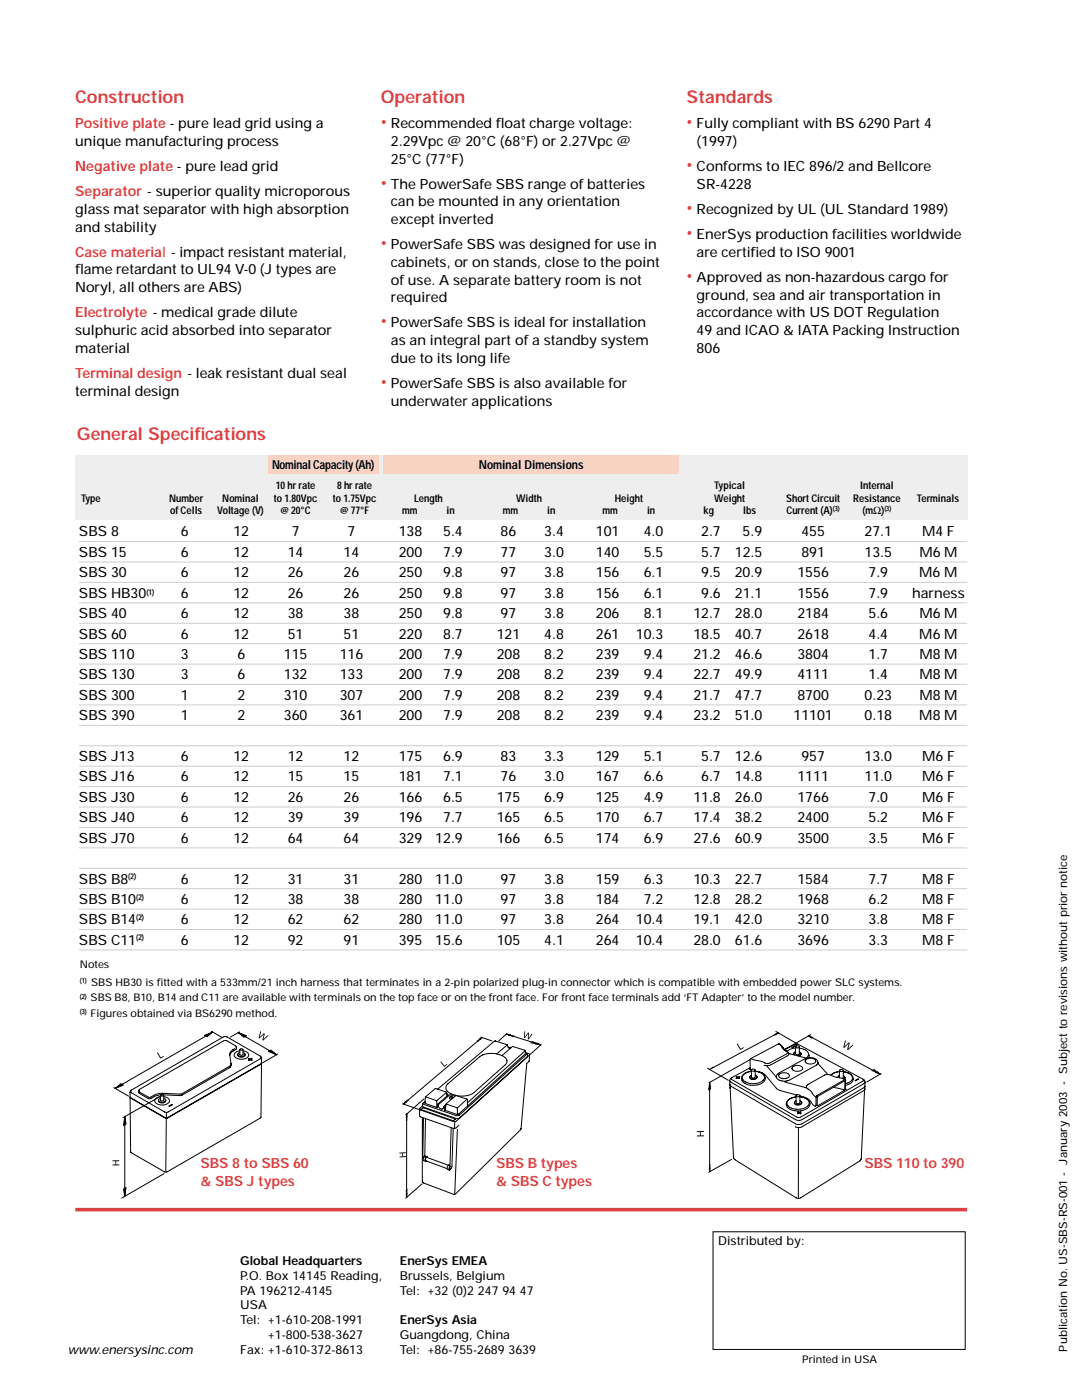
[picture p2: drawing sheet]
<svg xmlns="http://www.w3.org/2000/svg" width="216mm" height="279mm" viewBox="0 0 216 279" stroke-linecap="round" stroke-linejoin="round" font-family="sans-serif">
<defs><g id="words">
<g font-size="3.5" fill="#dd4144">
<text x="15" y="20.5">Construction</text>
<text x="76" y="20.5">Operation</text>
<text x="137" y="20.5">Standards</text>
<text x="76" y="25.6">•</text>
<text x="137" y="25.6">•</text>
<text x="137" y="34.1">•</text>
<text x="76" y="37.7">•</text>
<text x="137" y="42.7">•</text>
<text x="137" y="47.7">•</text>
<text x="76" y="49.7">•</text>
<text x="137" y="56.3">•</text>
<text x="76" y="65.4">•</text>
<text x="76" y="77.4">•</text>
<text x="15.4" y="87.7">General Specifcations</text>
<text x="38.8" y="87.7">i</text>
</g>
<g font-size="2.8">
<text x="15" y="29.1">unique manufacturing process</text>
<text x="78" y="25.6">Recommended foat charge voltage:</text>
<text x="78" y="29.1">2.29Vpc @ 20°C (68°F) or 2.27Vpc @</text>
<text x="99" y="25.6">l</text>
<text x="139" y="25.6">Fully compliant with BS 6290 Part 4</text>
<text x="139" y="29.1">(1997)</text>
<text x="78" y="32.6">25°C (77°F)</text>
<text x="139" y="34.1">Conforms to IEC 896/2 and Bellcore</text>
<text x="78" y="37.7">The PowerSafe SBS range of batteries</text>
<text x="78" y="41.2">can be mounted in any orientation</text>
<text x="139" y="37.7">SR-4228</text>
<text x="15" y="42.7">glass mat separator with high absorption</text>
<text x="15" y="46.2">and stability</text>
<text x="78" y="44.7">except inverted</text>
<text x="139" y="42.7">Recognized by UL (UL Standard 1989)</text>
<text x="139" y="47.7">EnerSys production facilities worldwide</text>
<text x="78" y="49.7">PowerSafe SBS was designed for use in</text>
<text x="78" y="53.3">cabinets, or on stands, close to the point</text>
<text x="139" y="51.2">are certifed to ISO 9001</text>
<text x="149.8" y="51.2">i</text>
<text x="15" y="54.8">fame retardant to UL94 V-0 (J types are</text>
<text x="15" y="54.8">l</text>
<text x="15" y="58.3">Noryl, all others are ABS)</text>
<text x="78" y="56.8">of use. A separate battery room is not</text>
<text x="139" y="56.3">Approved as non-hazardous cargo for</text>
<text x="139" y="59.8">ground, sea and air transportation in</text>
<text x="78" y="60.3">required</text>
<text x="78" y="65.4">PowerSafe SBS is ideal for installation</text>
<text x="139" y="63.3">accordance with US DOT Regulation</text>
<text x="15" y="66.9">sulphuric acid absorbed into separator</text>
<text x="15" y="70.4">material</text>
<text x="78" y="68.9">as an integral part of a standby system</text>
<text x="139" y="66.9">49 and ICAO &amp; IATA Packing Instruction</text>
<text x="139" y="70.4">806</text>
<text x="78" y="72.4">due to its long life</text>
<text x="78" y="77.4">PowerSafe SBS is also available for</text>
<text x="15" y="78.9">terminal design</text>
<text x="78" y="81">underwater applications</text>
<text x="15.8" y="107.1">SBS 8</text>
<text x="36.1" y="107.1">6</text>
<text x="46.6" y="107.1">12</text>
<text x="58.2" y="107.1">7</text>
<text x="69.4" y="107.1">7</text>
<text x="79.6" y="107.1">138</text>
<text x="88.4" y="107.1">5.4</text>
<text x="99.9" y="107.1">86</text>
<text x="108.6" y="107.1">3.4</text>
<text x="118.9" y="107.1">101</text>
<text x="128.5" y="107.1">4.0</text>
<text x="139.9" y="107.1">2.7</text>
<text x="148.2" y="107.1">5.9</text>
<text x="159.9" y="107.1">455</text>
<text x="172.5" y="107.1">27.1</text>
<text x="184" y="107.1">M4 F</text>
<text x="15.8" y="111.1">SBS 15</text>
<text x="36.1" y="111.1">6</text>
<text x="46.6" y="111.1">12</text>
<text x="57.4" y="111.1">14</text>
<text x="68.6" y="111.1">14</text>
<text x="79.6" y="111.1">200</text>
<text x="88.4" y="111.1">7.9</text>
<text x="99.9" y="111.1">77</text>
<text x="108.6" y="111.1">3.0</text>
<text x="118.9" y="111.1">140</text>
<text x="128.5" y="111.1">5.5</text>
<text x="139.9" y="111.1">5.7</text>
<text x="146.6" y="111.1">12.5</text>
<text x="159.9" y="111.1">891</text>
<text x="172.5" y="111.1">13.5</text>
<text x="183.4" y="111.1">M6 M</text>
<text x="15.8" y="115.2">SBS 30</text>
<text x="15.8" y="119.3">SBS HB30</text>
<text x="36.1" y="115.2">6</text>
<text x="36.1" y="119.3">6</text>
<text x="46.6" y="115.2">12</text>
<text x="46.6" y="119.3">12</text>
<text x="57.4" y="115.2">26</text>
<text x="57.4" y="119.3">26</text>
<text x="68.6" y="115.2">26</text>
<text x="68.6" y="119.3">26</text>
<text x="79.6" y="115.2">250</text>
<text x="79.6" y="119.3">250</text>
<text x="88.4" y="115.2">9.8</text>
<text x="88.4" y="119.3">9.8</text>
<text x="99.9" y="115.2">97</text>
<text x="99.9" y="119.3">97</text>
<text x="108.6" y="115.2">3.8</text>
<text x="108.6" y="119.3">3.8</text>
<text x="118.9" y="115.2">156</text>
<text x="118.9" y="119.3">156</text>
<text x="128.5" y="115.2">6.1</text>
<text x="128.5" y="119.3">6.1</text>
<text x="139.9" y="115.2">9.5</text>
<text x="139.9" y="119.3">9.6</text>
<text x="146.6" y="115.2">20.9</text>
<text x="146.6" y="119.3">21.1</text>
<text x="159.1" y="115.2">1556</text>
<text x="159.1" y="119.3">1556</text>
<text x="173.3" y="115.2">7.9</text>
<text x="173.3" y="119.3">7.9</text>
<text x="182" y="119.3">harness</text>
<text x="183.4" y="115.2">M6 M</text>
<text x="15.8" y="123.4">SBS 40</text>
<text x="36.1" y="123.4">6</text>
<text x="46.6" y="123.4">12</text>
<text x="57.4" y="123.4">38</text>
<text x="68.6" y="123.4">38</text>
<text x="79.6" y="123.4">250</text>
<text x="88.4" y="123.4">9.8</text>
<text x="99.9" y="123.4">97</text>
<text x="108.6" y="123.4">3.8</text>
<text x="118.9" y="123.4">206</text>
<text x="128.5" y="123.4">8.1</text>
<text x="138.3" y="123.4">12.7</text>
<text x="146.6" y="123.4">28.0</text>
<text x="159.1" y="123.4">2184</text>
<text x="173.3" y="123.4">5.6</text>
<text x="183.4" y="123.4">M6 M</text>
<text x="15.8" y="127.4">SBS 60</text>
<text x="15.8" y="131.5">SBS 110</text>
<text x="36.1" y="131.5">3</text>
<text x="36.1" y="127.4">6</text>
<text x="46.6" y="127.4">12</text>
<text x="47.4" y="131.5">6</text>
<text x="56.6" y="131.5">115</text>
<text x="57.4" y="127.4">51</text>
<text x="67.8" y="131.5">116</text>
<text x="68.6" y="127.4">51</text>
<text x="79.6" y="127.4">220</text>
<text x="79.6" y="131.5">200</text>
<text x="88.4" y="127.4">8.7</text>
<text x="88.4" y="131.5">7.9</text>
<text x="99.1" y="127.4">121</text>
<text x="99.1" y="131.5">208</text>
<text x="108.6" y="127.4">4.8</text>
<text x="108.6" y="131.5">8.2</text>
<text x="118.9" y="127.4">261</text>
<text x="118.9" y="131.5">239</text>
<text x="126.9" y="127.4">10.3</text>
<text x="128.5" y="131.5">9.4</text>
<text x="138.3" y="127.4">18.5</text>
<text x="138.3" y="131.5">21.2</text>
<text x="146.6" y="127.4">40.7</text>
<text x="146.6" y="131.5">46.6</text>
<text x="159.1" y="127.4">2618</text>
<text x="159.1" y="131.5">3804</text>
<text x="173.3" y="127.4">4.4</text>
<text x="173.3" y="131.5">1.7</text>
<text x="183.4" y="127.4">M6 M</text>
<text x="183.4" y="131.5">M8 M</text>
<text x="15.8" y="135.6">SBS 130</text>
<text x="36.1" y="135.6">3</text>
<text x="47.4" y="135.6">6</text>
<text x="56.6" y="135.6">132</text>
<text x="67.8" y="135.6">133</text>
<text x="79.6" y="135.6">200</text>
<text x="88.4" y="135.6">7.9</text>
<text x="99.1" y="135.6">208</text>
<text x="108.6" y="135.6">8.2</text>
<text x="118.9" y="135.6">239</text>
<text x="128.5" y="135.6">9.4</text>
<text x="138.3" y="135.6">22.7</text>
<text x="146.6" y="135.6">49.9</text>
<text x="159.1" y="135.6">4111</text>
<text x="173.3" y="135.6">1.4</text>
<text x="183.4" y="135.6">M8 M</text>
<text x="15.8" y="139.7">SBS 300</text>
<text x="15.8" y="143.7">SBS 390</text>
<text x="36.1" y="139.7">1</text>
<text x="36.1" y="143.7">1</text>
<text x="47.4" y="139.7">2</text>
<text x="47.4" y="143.7">2</text>
<text x="56.6" y="139.7">310</text>
<text x="56.6" y="143.7">360</text>
<text x="67.8" y="139.7">307</text>
<text x="67.8" y="143.7">361</text>
<text x="79.6" y="139.7">200</text>
<text x="79.6" y="143.7">200</text>
<text x="88.4" y="139.7">7.9</text>
<text x="88.4" y="143.7">7.9</text>
<text x="99.1" y="139.7">208</text>
<text x="99.1" y="143.7">208</text>
<text x="108.6" y="139.7">8.2</text>
<text x="108.6" y="143.7">8.2</text>
<text x="118.9" y="139.7">239</text>
<text x="118.9" y="143.7">239</text>
<text x="128.5" y="139.7">9.4</text>
<text x="128.5" y="143.7">9.4</text>
<text x="138.3" y="139.7">21.7</text>
<text x="138.3" y="143.7">23.2</text>
<text x="146.6" y="139.7">47.7</text>
<text x="146.6" y="143.7">51.0</text>
<text x="158.3" y="143.7">11101</text>
<text x="159.1" y="139.7">8700</text>
<text x="172.5" y="143.7">0.18</text>
<text x="172.5" y="139.7">0.23</text>
<text x="183.4" y="143.7">M8 M</text>
<text x="183.4" y="139.7">M8 M</text>
<text x="15.8" y="151.9">SBS J13</text>
<text x="15.8" y="156">SBS J16</text>
<text x="36.1" y="151.9">6</text>
<text x="36.1" y="156">6</text>
<text x="46.6" y="151.9">12</text>
<text x="46.6" y="156">12</text>
<text x="57.4" y="151.9">12</text>
<text x="57.4" y="156">15</text>
<text x="68.6" y="151.9">12</text>
<text x="68.6" y="156">15</text>
<text x="79.6" y="151.9">175</text>
<text x="79.6" y="156">181</text>
<text x="88.4" y="151.9">6.9</text>
<text x="88.4" y="156">7.1</text>
<text x="99.9" y="151.9">83</text>
<text x="99.9" y="156">76</text>
<text x="108.6" y="151.9">3.3</text>
<text x="108.6" y="156">3.0</text>
<text x="118.9" y="151.9">129</text>
<text x="118.9" y="156">167</text>
<text x="128.5" y="151.9">5.1</text>
<text x="128.5" y="156">6.6</text>
<text x="139.9" y="151.9">5.7</text>
<text x="139.9" y="156">6.7</text>
<text x="146.6" y="151.9">12.6</text>
<text x="146.6" y="156">14.8</text>
<text x="159.1" y="156">1111</text>
<text x="159.9" y="151.9">957</text>
<text x="172.5" y="151.9">13.0</text>
<text x="172.5" y="156">11.0</text>
<text x="184" y="151.9">M6 F</text>
<text x="184" y="156">M6 F</text>
<text x="15.8" y="160">SBS J30</text>
<text x="36.1" y="160">6</text>
<text x="46.6" y="160">12</text>
<text x="57.4" y="160">26</text>
<text x="68.6" y="160">26</text>
<text x="79.6" y="160">166</text>
<text x="88.4" y="160">6.5</text>
<text x="99.1" y="160">175</text>
<text x="108.6" y="160">6.9</text>
<text x="118.9" y="160">125</text>
<text x="128.5" y="160">4.9</text>
<text x="138.3" y="160">11.8</text>
<text x="146.6" y="160">26.0</text>
<text x="159.1" y="160">1766</text>
<text x="173.3" y="160">7.0</text>
<text x="184" y="160">M6 F</text>
<text x="15.8" y="164.1">SBS J40</text>
<text x="36.1" y="164.1">6</text>
<text x="46.6" y="164.1">12</text>
<text x="57.4" y="164.1">39</text>
<text x="68.6" y="164.1">39</text>
<text x="79.6" y="164.1">196</text>
<text x="88.4" y="164.1">7.7</text>
<text x="99.1" y="164.1">165</text>
<text x="108.6" y="164.1">6.5</text>
<text x="118.9" y="164.1">170</text>
<text x="128.5" y="164.1">6.7</text>
<text x="138.3" y="164.1">17.4</text>
<text x="146.6" y="164.1">38.2</text>
<text x="159.1" y="164.1">2400</text>
<text x="173.3" y="164.1">5.2</text>
<text x="184" y="164.1">M6 F</text>
<text x="15.8" y="168.2">SBS J70</text>
<text x="36.1" y="168.2">6</text>
<text x="46.6" y="168.2">12</text>
<text x="57.4" y="168.2">64</text>
<text x="68.6" y="168.2">64</text>
<text x="79.6" y="168.2">329</text>
<text x="86.9" y="168.2">12.9</text>
<text x="99.1" y="168.2">166</text>
<text x="108.6" y="168.2">6.5</text>
<text x="118.9" y="168.2">174</text>
<text x="128.5" y="168.2">6.9</text>
<text x="138.3" y="168.2">27.6</text>
<text x="146.6" y="168.2">60.9</text>
<text x="159.1" y="168.2">3500</text>
<text x="173.3" y="168.2">3.5</text>
<text x="184" y="168.2">M6 F</text>
<text x="15.8" y="176.3">SBS B8</text>
<text x="36.1" y="176.3">6</text>
<text x="46.6" y="176.3">12</text>
<text x="57.4" y="176.3">31</text>
<text x="68.6" y="176.3">31</text>
<text x="79.6" y="176.3">280</text>
<text x="86.9" y="176.3">11.0</text>
<text x="99.9" y="176.3">97</text>
<text x="108.6" y="176.3">3.8</text>
<text x="118.9" y="176.3">159</text>
<text x="128.5" y="176.3">6.3</text>
<text x="138.3" y="176.3">10.3</text>
<text x="146.6" y="176.3">22.7</text>
<text x="159.1" y="176.3">1584</text>
<text x="173.3" y="176.3">7.7</text>
<text x="184" y="176.3">M8 F</text>
<text x="15.8" y="180.4">SBS B10</text>
<text x="15.8" y="184.5">SBS B14</text>
<text x="36.1" y="180.4">6</text>
<text x="36.1" y="184.5">6</text>
<text x="46.6" y="180.4">12</text>
<text x="46.6" y="184.5">12</text>
<text x="57.4" y="180.4">38</text>
<text x="57.4" y="184.5">62</text>
<text x="68.6" y="180.4">38</text>
<text x="68.6" y="184.5">62</text>
<text x="79.6" y="180.4">280</text>
<text x="79.6" y="184.5">280</text>
<text x="86.9" y="180.4">11.0</text>
<text x="86.9" y="184.5">11.0</text>
<text x="99.9" y="180.4">97</text>
<text x="99.9" y="184.5">97</text>
<text x="108.6" y="180.4">3.8</text>
<text x="108.6" y="184.5">3.8</text>
<text x="118.9" y="180.4">184</text>
<text x="118.9" y="184.5">264</text>
<text x="126.9" y="184.5">10.4</text>
<text x="128.5" y="180.4">7.2</text>
<text x="138.3" y="184.5">19.1</text>
<text x="138.3" y="180.4">12.8</text>
<text x="146.6" y="184.5">42.0</text>
<text x="146.6" y="180.4">28.2</text>
<text x="159.1" y="184.5">3210</text>
<text x="159.1" y="180.4">1968</text>
<text x="173.3" y="184.5">3.8</text>
<text x="173.3" y="180.4">6.2</text>
<text x="184" y="184.5">M8 F</text>
<text x="184" y="180.4">M8 F</text>
<text x="15.8" y="188.6">SBS C11</text>
<text x="36.1" y="188.6">6</text>
<text x="46.6" y="188.6">12</text>
<text x="57.4" y="188.6">92</text>
<text x="68.6" y="188.6">91</text>
<text x="79.6" y="188.6">395</text>
<text x="86.9" y="188.6">15.6</text>
<text x="99.1" y="188.6">105</text>
<text x="108.6" y="188.6">4.1</text>
<text x="118.9" y="188.6">264</text>
<text x="126.9" y="188.6">10.4</text>
<text x="138.3" y="188.6">28.0</text>
<text x="146.6" y="188.6">61.6</text>
<text x="159.1" y="188.6">3696</text>
<text x="173.3" y="188.6">3.3</text>
<text x="184" y="188.6">M8 F</text>
</g>
<g font-size="2.8" fill="#dd4144">
<text x="15" y="25.6">Positive plate - pure lead grid using a</text>
<text x="15" y="34.1">Negative plate - pure lead grid</text>
<text x="15" y="39.2">Separator - superior quality microporous</text>
<text x="15" y="51.2">Case material - impact resistant material,</text>
<text x="15" y="63.3">Electrolyte - medical grade dilute</text>
<text x="15" y="75.4">Terminal design - leak resistant dual seal</text>
<text x="40" y="233.1">SBS 8 to SBS 60</text>
<text x="99" y="233.1">SBS B types</text>
<text x="172.5" y="233.1">SBS 110 to 390</text>
<text x="40" y="236.6">&amp; SBS J types</text>
<text x="99" y="236.6">&amp; SBS C types</text>
</g>
<g font-size="2.5">
<text x="54.3" y="93.6">Nominal Capacity (Ah)</text>
<text x="95.5" y="93.6">Nominal Dimensions</text>
<text x="143.3" y="248.5">Distributed by:</text>
<text x="47.9" y="252.4">Global Headquarters</text>
<text x="47.9" y="255.4">P.O. Box 14145 Reading,</text>
<text x="79.8" y="252.4">EnerSys EMEA</text>
<text x="79.8" y="255.4">Brussels, Belgium</text>
<text x="47.9" y="258.4">PA 196212-4145</text>
<text x="47.9" y="261.3">USA</text>
<text x="79.8" y="258.4">Tel: +32 (0)2 247 94 47</text>
<text x="47.9" y="264.3">Tel: +1-610-208-1991</text>
<text x="53.4" y="267.2">+1-800-538-3627</text>
<text x="79.8" y="264.3">EnerSys Asia</text>
<text x="79.8" y="267.2">Guangdong, China</text>
<text x="13.5" y="270.2">www.enersysinc.com</text>
<text x="47.9" y="270.2">Fax: +1-610-372-8613</text>
<text x="79.8" y="270.2">Tel: +86-755-2689 3639</text>
</g>
<text font-size="2.3" x="212.9" y="269.7" transform="rotate(-90 212.9 269.7)">Publication No. US-SBS-RS-001 - January 2003 - Subject to revisions without prior notice</text>
<g font-size="2.1">
<text x="16.2" y="100.1">Type</text>
<text x="33.7" y="100.1">Number</text>
<text x="44.4" y="100.1">Nominal</text>
<text x="54.7" y="100.1">to 1.80Vpc</text>
<text x="55" y="97.6">10 hr rate</text>
<text x="66.4" y="100.1">to 1.75Vpc</text>
<text x="67.3" y="97.6">8 hr rate</text>
<text x="82.6" y="100.1">Length</text>
<text x="103" y="100.1">Width</text>
<text x="122.7" y="100.1">Height</text>
<text x="142.5" y="100.1">Weight</text>
<text x="142.5" y="97.6">Typical</text>
<text x="156.9" y="100.1">Short Circuit</text>
<text x="170.2" y="100.1">Resistance</text>
<text x="171.6" y="97.6">Internal</text>
<text x="182.9" y="100.1">Terminals</text>
<text x="33.9" y="102.6">of Cells</text>
<text x="43.3" y="102.6">Voltage (V)</text>
<text x="56" y="102.6">@ 20°C</text>
<text x="67.9" y="102.6">@ 77°F</text>
<text x="80.2" y="102.6">mm</text>
<text x="89.1" y="102.6">in</text>
<text x="100.3" y="102.6">mm</text>
<text x="109.2" y="102.6">in</text>
<text x="120.2" y="102.6">mm</text>
<text x="129.1" y="102.6">in</text>
<text x="140.4" y="102.6">kg</text>
<text x="148.3" y="102.6">lbs</text>
<text x="156.9" y="102.6">Current (A)</text>
<text x="172.1" y="102.6">(mΩ)</text>
<text x="15.9" y="193.2">Notes</text>
<text x="18.2" y="196.8">SBS HB30 is ftted with a 533mm/21 inch harness that terminates in a 2-pin polarized plug-in connector which is compatible with embedded power SLC systems.</text>
<text x="31.3" y="196.8">i</text>
<text x="18.1" y="199.8">SBS B8, B10, B14 and C11 are available with terminals on the top face or on the front face. For front face terminals add ‘FT Adapter’ to the model number.</text>
<text x="18.1" y="202.9">Figures obtained via BS6290 method.</text>
<text x="160.1" y="272">Printed in USA</text>
</g>
<g font-size="1.6">
<text x="29.2" y="118.7">(1)</text>
<text x="25.6" y="175.5">(2)</text>
<text x="27.2" y="179.5">(2)</text>
<text x="27.2" y="183.6">(2)</text>
<text x="27.2" y="187.7">(2)</text>
</g>
<g font-size="1.4">
<text x="166.2" y="102">(3)</text>
<text x="176.5" y="102">(3)</text>
<text x="15.9" y="196.2">(1)</text>
<text x="15.9" y="199.3">(2)</text>
<text x="15.9" y="202.4">(3)</text>
</g>
</g></defs>
<path d="M15 241.4h178" fill="none" stroke="#dd4144" stroke-width=".71" stroke-linecap="butt"/>
<path d="M142.3 245.8h50.3v23.5h-50.3z" fill="none" stroke="#000" stroke-width=".2"/>
<path d="M15 90.9h178v12.8h-178z" fill-rule="evenodd" fill="#eee"/>
<g fill="none" stroke="#cdcdcd" stroke-width=".2">
<path d="M15.8 108.1h177.2M15.8 112.2h177.2M15.8 116.2h177.2M15.8 120.3h177.2M15.8 124.4h177.2M15.8 128.5h177.2M15.8 132.5h177.2M15.8 136.6h177.2M15.8 140.7h177.2M15.8 144.8h177.2M15.8 148.8h177.2M15.8 152.9h177.2"/>
<path d="M15.8 157h177.2M15.8 161.1h177.2M15.8 165.1h177.2M15.8 169.2h177.2M15.8 173.3h177.2M15.8 177.4h177.2M15.8 181.4h177.2M15.8 185.5h177.2M15.8 189.6h177.2"/>
</g>
<g fill="#f8d2c2">
<path d="M53.5 90.9h22v3.7h-22z" fill-rule="evenodd"/>
<path d="M76.5 90.9h59v3.7h-59z" fill-rule="evenodd"/>
</g>
<path d="M16.2 205.8h45.5v33.3h-45.5z" fill-rule="evenodd" fill="#fff"/>
<g fill="none" stroke="#000" stroke-width=".2">
<path d="M22.7 217.1l3 1.7M23 217.2l1.1-.9 .5 .3zM24.5 216.3l-1.5 .9M25.9 218l.2 12M27.8 217.4l-.1 .4 .1 .4 1.8 1 .3 .1a4.2 4.2 0 0 1 2.3-.8l-.2 .1v.9a.38 .38 0 0 0 .7 0v-.9l-.2-.1M27.8 217.4v.2l.1 .4 1.7 1M29.6 219h.5M31.6 219.5a.8 .8 0 0 0 .7 .7 .8 .8 0 0 0 .8-.4v-.3M32 219.2a.4 .4 0 0 0-.3 .5 .4 .4 0 0 0 .5 .2l.2 .1a.45 .45 0 0 0 .5-.1 .45 .45 0 0 0 0-.6l-.2-.1M32 218.9h-.2a.78 .78 0 0 0-.9 .8 .78 .78 0 0 0 .9 .8h.9a.81 .81 0 0 0 .9-.4 .81 .81 0 0 0-.1-.9l-.8-.3M32.1 218.5a.21 .21 0 0 1 .4-.1 .21 .21 0 0 1 0 .3h-.3zM32.2 218.7l-7.7 4.4"/>
<path d="M32.6 218.5l3.3 .1M36.2 218.4v.2M36.4 218.5l-.5 .1M40.8 206.6l1.6-.6-1.1 .9zM40.9 206.9l1.5-.9-19 11M42.2 205.8l2.1 1.2M45.9 213l-9.5 5.5M46.1 212.5l-.3 .6M46.1 212.3v.3M46.9 209.3a1.31 1.31 0 0 0-1.1 1.2l.3 1.7-.3 .6-9.4 5.4-.5 .2-3.5-.2a3.7 3.7 0 0 0-2.4 .8M47.2 209l-.1 .1M47.2 209.1l-.2-.4-1.7-1h-.6l-16.9 9.7"/>
<path d="M47.2 209.1l-.1 .3-1 .7-.3 .5M47.5 206.1l1.7 .6-.5 .3zM47.5 206.1l7.7 4.4M47.8 205.9l-1.8 1.1M47.8 209.7l-.2 .1a.78 .78 0 0 0-.9 .7 .78 .78 0 0 0 .9 .8l1 .1a.81 .81 0 0 0 .8-.4 .81 .81 0 0 0-.1-1l-.8-.3M47.8 210.1a.4 .4 0 0 0-.3 .4 .4 .4 0 0 0 .5 .3h.2a.45 .45 0 0 0 .5-.1 .45 .45 0 0 0 .1-.5l-.3-.1M48 209.4a.21 .21 0 0 1 .3-.1 .21 .21 0 0 1 0 .3h-.3zM48 209.4l-.2 .1v.9a.38 .38 0 0 0 .7 0v-.9l-.2-.1M48.9 210.3a.57 .57 0 0 1-.2 .6 .57 .57 0 0 1-.7 .1 .46 .46 0 0 1-.5-.2 .46 .46 0 0 1 0-.5M49.6 211.3l.3 .1 .3-.2 .1 .1-.3 .1 .3 .2-.4-.1-.2 .1h-.1l.2-.2zM52 210.8l.2 .3-.2 12-18.8 10.8h-.4l-6.7-4M52 210.8l.1 .2-.2 .3-18.5 10.7-.5-.1-6.7-3.8-.1-.2 .1-.3"/>
<path d="M52 210.8l-6.7-3.9h-.6l-18.6 10.7-.2 .5M52.2 212.2l-19 11-7.2-4.2M52.2 212.2l-19 10.9-7.2-4.2M53.6 209.8l.5-.2 1.1 .9zM55.4 210.4l-3.1 1.7M24.6 237.3l.5-.3-.2 1.7zM24.9 222.9l.2 1.4-.5 .3zM24.9 222.9v15.8M32.7 234.2l-8.4 4.9M33.2 223.4l-.1 10.4M33.2 222.2v.8M33.7 220.8l.6-.4 .1 .1-.6 .3z"/>
</g>
<path d="M23 217.2l1.1-.9 .5 .3zM31.3 210.1l.2-.1 .6 1 .5-.3 .1 .2-.7 .4zM40.8 206.6l1.6-.6-1.1 .9zM47.5 206.1l1.7 .6-.5 .3zM51.9 205.8l.2 .1-.3 1.1 .8-.8 .2 .1-.2 1.1 .8-.8 .1 .1-1 1-.2-.1 .3-1.2-.8 .9-.2-.1zM53.6 209.8l.5-.2 1.1 .9zM22.5 231.6h1.3v.1l-.6 .1v.6h.6v.2h-1.3v-.2h.5v-.6h-.5zM24.9 222.9l.2 1.4-.5 .3zM24.6 237.3l.5-.3-.2 1.7z" fill="#000"/>
<path d="M134.7 205.8h45.5v33.3h-45.5z" fill-rule="evenodd" fill="#fff"/>
<g fill="none" stroke="#000" stroke-width=".2">
<path d="M141.2 213.2l4.1 2.4M141.6 216l.2 1.3-.4 .2zM141.6 216v17.8M145.6 215.7v.8M145.6 215.7l.2 .3 12.9 7.5 .6 .1 .7-.1 12.4-7.2 .2-.3M145.6 216.5l.1 .6M145.6 216.5h.1M145.7 217.1h.1M145.7 217.1v.1M145.7 217.2l.7 13.8 .1 .3 12.4 7.7 .4 .2 .5-.2 11.9-7.5 .1-.3 .8-13.8M146 215.1l-.1 .2 .1 .1 13.3 7.6h.4l12.5-7.3 .1-.2-.1-.1M146.9 214.9l.3 .1 .3-.1h.1l-.3 .2 .3 .1-.4-.1-.2 .2-.1-.1 .2-.1z"/>
<path d="M148.2 214.5l.6-.4 1.1-.3a1.54 1.54 0 0 0-1.8 1.5 3 3 0 0 0 4 .4 .95 .95 0 0 0 .4-1 .95 .95 0 0 0-.9-.7l-.9-.2a1.75 1.75 0 0 1 2 1.4 2.31 2.31 0 0 1-2.8 1.4 1.73 1.73 0 0 1-1.9-1.4zM149.7 213.1l-3.7 2-.4 .6M149.7 213.1l-.2 .3 .4 .1M149.7 211.5l-8.2 4.6M149.8 211.3l-.1 .2v1.6M149.9 213.5h.1M150.7 213.5l-.4-.1-.4 .2M150.7 213.5v.1M150.7 213.6v1.4l-.3 .2-.5-.2v-1.4M150.7 213.6l-.4 .2-.4-.2M151.1 214.9l-.4-.3a.38 .38 0 0 1 .3 .5 .38 .38 0 0 1-.5 .2h-.5a.34 .34 0 0 1-.4-.3 .34 .34 0 0 1 .3-.4l-.3 .4M151.1 214.9v.2"/>
<path d="M151.1 215a.81 .81 0 0 1-.8 .4 .81 .81 0 0 1-.7-.4v.1M151.3 213.9l1.3 .5 2.7 3.1 3.7 1M152.9 212.6h-.5M152.9 212.6l2 2.4M154.8 206.3l.5-.2-.3 .3zM154.8 205.8l4.1 2.4M154.9 214.9v.2M155.3 206.1l-13.7 7.3M155.3 208.3l.5 .3 .7 .9a.64 .64 0 0 1 .6 .7l-3.8 2-3.5-.9M155.3 208.3h.1a1.89 1.89 0 0 1 1.1 1.2l.5 .3M155.3 208.3l-5.5 3M155.5 214.4a1.34 1.34 0 0 1 2 .3 1.25 1.25 0 0 1-2.1 0z"/>
<path d="M156.6 215.9l4.4 1.2M157 209.8h.1M157 209.8l.4 .4M157.4 210.2l3.5 1M157.4 210.2v.1M157.4 210.3l-.2 .4-3.4 1.8-.9 .1M158 209l.7-.2zM158.1 213l.4-.3a1.09 1.09 0 0 1 1.7 .6 1.29 1.29 0 0 1-2.2-.1zM158.3 208.5l.5-.2 .5 .2M158.3 208.5l-1.8 .9M158.4 208.4l-.1 .1M158.4 210.3v.2"/>
<path d="M158.4 210.3l.1 .2M158.6 210l-.2 .3M158.7 210h-.1M158.7 209.2l-.9 .2-.7 .4M158.7 219.8l-.2 .3M158.7 208.9v1.4l.3 .2 .4-.1M158.7 208.9l.4 .2 .4-.2M158.7 208.9l.4-.2 .4 .2v1.4l-.3 .2M158.7 208.9h.1M158.8 219.8a.36 .36 0 0 0-.2 .4 .36 .36 0 0 0 .4 .2h.6a.33 .33 0 0 0 .4-.4 .33 .33 0 0 0-.4-.3l.3 .2 .1 .3M158.8 218.7l.4 .2 .4-.2M158.8 218.9a1.72 1.72 0 0 0-1.9 1.6 2.44 2.44 0 0 0 3 1.2 1.6 1.6 0 0 0 1.7-1.6 1.84 1.84 0 0 0-2-1.2 1.57 1.57 0 0 1 1.8 1.4 2.9 2.9 0 0 1-3.6 .8 .97 .97 0 0 1-.8-1 .97 .97 0 0 1 .9-.9l.9-.3"/>
<path d="M158.9 219.7l-.1 .1M159 218.5l-.2 .2M159 218.5h.4l.2 .2M159.2 208.5l-.6-.1-2 1.1M159.3 208.4v.1M159.3 208.5l13 6.9 .3 .6M159.5 209.2a1.58 1.58 0 0 1 1.8 1.3l-.4 .6M159.6 218.7v1.4l-.3 .2-.4-.2-.1-1.4M159.6 218.7h.1M159.6 218.7l1.3 .4a2.54 2.54 0 0 1 1.3 1.3l.5 .4 .1-.1v-1.8M159.7 210.6l-.4 .1M159.7 210.6l.1-.3-.3-.3a.34 .34 0 0 1 .3 .3 .34 .34 0 0 1-.3 .3h-.6"/>
<path d="M159.7 210.6h.1M160.8 211.5l.3-.2a1.09 1.09 0 0 1 1.7 .6 1.29 1.29 0 0 1-2.1-.1zM160.9 216.9h.1M161.4 206.7l.5 .5 .3-.2M161.4 206.7l.4 .2M161.4 206.7l14.2 7.7M161.5 210.5l-.2 .6M161.8 206.5l-3 1.7M163.2 218.8l5.4-3-.1 1.8-5.3 3.1zM163.2 212.1a1.75 1.75 0 0 0-2.6-.8l-5.1 2.8-.4 .3-.2 .5M163.2 212.1l-.4 .5-5.2 2.9a2.02 2.02 0 0 1-2.7-.5v-.1M163.2 212.1v.1l1.9 2.2"/>
<path d="M165.8 214.6l2.8 .9M165.8 214.6l-.6-.2-.6 .1-3.4 1.9-.3 .5M166.4 217l1.4 .3 .6 .4M167.5 214.7l-.3 .3M167.5 213.9l-.9 .2-.8 .5M167.5 213.9a2.68 2.68 0 0 0-1.7 .7M167.5 213.6v1.5M167.5 213.6l.4-.2 .4 .3M167.5 213.6v.1M167.5 213.7l.4 .2 .4-.2M168.3 214.7a.32 .32 0 0 1 .3 .3 .32 .32 0 0 1-.3 .3M168.3 213.9a1.54 1.54 0 0 1 1.8 1.5l-.5 .5-.9 .4"/>
<path d="M168.3 213.9a1.87 1.87 0 0 1 1.9 1.4M168.3 213.7v1.3l-.3 .2M168.6 215v.2M168.6 215.1l-.2 .3M168.6 215.5l-5.6 3.1-.2 .3-1.9-2M168.6 215.5h.1M168.7 215.5v1.8l.2 .1M170.2 215.3l-.1 .4-.2 .4-1.2 .5M170.2 215.3v.1M170.6 215.6l.7-.2zM172.3 217.7l-12.3 7.2-.6 .1-.7-.1M172.5 217.4l-.1 .3"/>
<path d="M172.6 217.4h-.1M172.6 217.4h.1M172.6 216.8v.6M172.6 216v.8l-.3 .3-12.3 7.2-.5 .1-.8-.1-12.8-7.5-.3-.3M174.7 214l.3-.1 .6 .5zM175.8 214.3l-2.8 1.6M141.5 233.2l.2-.1-.1 .7zM146 231.4l-4.6 2.5M158.5 220.1v.1M158.5 220.1h.1M159.1 221.9l.4 .1 .2-.1h.1l-.2 .2 .2 .1-.3-.1-.3 .2-.1-.1 .3-.1zM159.3 225v14.2"/>
<path d="M160 220.1a.82 .82 0 0 1-.7 .4 .82 .82 0 0 1-.8-.4"/>
</g>
<g fill="#000">
<path d="M147 208.3l.2-.1 .6 1.1 .6-.3v.1l-.7 .5zM168.6 207.6l.2 .1-.3 1.2 .9-.9 .2 .2-.3 1.1 .8-.8 .2 .1-1.1 1-.2-.1 .3-1.2-.9 .8-.1-.1zM139 225.7h1.5v.2h-.7v.7h.7v.2h-1.4v-.2h.6v-.7h-.7z"/>
<path d="M141.6 213.4l.7-.5h.1zM141.6 213.4l.8-.5 .2 .1z"/>
<path d="M141.6 216l.2 1.3-.2 .1zM141.6 216v1.4l-.2 .1z"/>
<path d="M154.3 206.5l1-.4-.8 .5zM154.5 206.6l.8-.5-.6 .6z"/>
<path d="M161.4 206.7l.8 .3-.1 .1zM161.4 206.7l.7 .4-.2 .1z"/>
<path d="M174.1 213.5l.4-.2 1.1 1.1zM173.8 213.7l.3-.2 1.5 .9z"/>
<path d="M141.6 232.4l.2-.1-.2 1.5zM141.4 232.5l.2-.1v1.4z"/>
</g>
<path d="M71.1 205.8h45.5v33.3h-45.5z" fill-rule="evenodd" fill="#fff"/>
<g fill="none" stroke="#000" stroke-width=".2">
<path d="M80.9 219.9l.2 .1-.6 .3zM84.6 219.3l-3.6 3.2M84.8 220l.1 .2 2.4 .7M84.8 219.8l-.5 .5v.4M84.9 218.9l2.2 .8M87.1 219.7l.1 1.3M89.1 218l-2 1.7M89.2 218.3l.2 .3-.2 .1M89.2 218.8l-.1-.8-2.2-.7-2 1.6-.1 1.1M89.2 218.7l-1.9 1.7v.7M89.2 218.7h.1M89.8 219h.3v.3"/>
<path d="M89.8 219v.3l.3 .1M90 218.8l.3 .1v.3M90 218.8l-.2 .2M90 218.3l-2.5 2.1-.1 .3 .3 .5 .5 .1 .2-.1 .2-.4 .4-.4M90 218.8l.4-.3 .2 .2v.2M90.8 218.6v.2M90.8 218.6h.1M90.8 218.6l-.7-.3a1.25 1.25 0 0 1-.9-1.8l6.5-5.6a4.5 4.5 0 0 1 5.3 .4l.2 .6-.4 .6-6.2 5.5a4.5 4.5 0 0 1-3.5 .6M90.8 218.6h.2M91.1 218.6l-2.1 1.7-.1 1.3 2.5 .8 1.9-1.6M91.1 218.6l2.1 .8 .1 1.1M93.2 219.4l-1.9 1.7"/>
<path d="M95.6 207.4l.6-.3-.4 .4zM96 207l2.2 .7M96.2 207.1l-15.7 13.2M100.2 210.7l2.1-1.9 2.5 .9v.6l-11.5 10.4M101 206.4l6.9 2.1M101.1 206.3l-1.6 1.4M101.2 208.5l-2.1 1.8M101.3 208.6l-2.7-.8-11.3 9.6M101.3 208.6l.1 .4 .4 .3M101.3 208.6h.1M101.4 209l.5 .1M104.8 209.7l-11.5 10.4"/>
<path d="M104.8 210.1l.4 .3v.5M104.8 210.1l.8 .2 .1 .2M105.1 212.2l-1.1 13.1M105.2 210.3l-13.7 12.3h-.5l-6.7-2.3M105.7 210.5l-14.7 13.3h-.6l-6.6-2.3-.1-.2 .6-.5M105.7 210.5l-.1 1.3-.5 .5M106.8 208.4l.3-.2 .8 .3zM107.9 208.5l-2.1 1.9M80.3 220.3l3.2 1.1M81 238.3l.2-.2-.1 .9zM81.1 222.3v16.7M83.7 221.3v1.4l.2 .2 6.6 2.3 .4-.1 .7-.5"/>
<path d="M84 221.4l.4-.3 6.5 2.2-.4 .4zM84.2 236.2l-3.2 2.9M84.3 235.7h.1M84.3 223v12.7M84.3 220.7l.2 .2 6.6 2.3h.5M84.4 230.8l.2 .1M84.4 230.8l.1 .4M84.5 231.1v.1M84.5 223.1l-.1 7.7M84.8 230.8a.72 .72 0 0 0-.3 .8l.4 .2M84.8 230.7l.4 .2M84.8 220h.1"/>
<path d="M84.9 223.2l-.1 7.6M85 231.7l-.1 .1M85.1 231.7h-.1M85.2 230.9l.1 .1M85.2 230.9l-.3 .3v.6M89 220.7l-.3 .2v.7l.2-.2M89 220.3l2.3 .8M89.5 232.5l-4.3-1.5-.3 .3v.3l4.3 1.6M89.5 232.5h.3M89.5 232.5l-.3 .8 .5 .2M89.8 232.7l-.2 .6 .1 .2M90 233.1l-.3 .4"/>
<path d="M90 225l-.2 8.2 .3-.1 .1-.3 .2-7.6M90.7 223.8v1.4M91.3 221.1v1.3M91.3 225.4l-.6 13M93.3 220.5h.1M93.3 220.6h.1M93.3 220.7h.1M93.3 220.6v.2M93.3 220.6v.1M103.9 225.3l-13.1 13-.3 .1-6-2.3-.2-.4M104 225.3h-.1"/>
</g>
<g fill="#000">
<path d="M87.9 211.9l.1-.1 .7 .9 .5-.4 .1 .2-.6 .4zM104.6 205.8l.2 .1-.1 1 .7-.8h.2l-.1 1.1 .6-.9 .2 .1-.8 1h-.2l.1-1.1-.7 .9-.1-.1zM79.7 230h1.3v.1l-.6 .1v.6l.6-.1v.2l-1.2 .1-.1-.2h.6l-.1-.6h-.5z"/>
<path d="M95 207.8l1.2-.7-1 .7zM95.2 207.8l1-.7-.8 .8z"/>
<path d="M101 206.4l1.8 .3-.2 .2zM101 206.4l1.6 .5-.1 .1z"/>
<path d="M106.1 207.9l.2-.1 1.6 .7zM105.7 208.2l.4-.3 1.8 .6z"/>
<path d="M80.5 220.3l1-.8 .2 .1zM81.2 219.5h.3l-1 .8z"/>
<path d="M81.1 237.4l.2-.2-.2 1.8zM80.9 237.5l.2-.1v1.6z"/>
<path d="M81.1 222.3l.2 1.3-.2 .1zM81.1 222.3v1.4l-.1 .1z"/>
</g>
<use href="#words"/>
</svg>
